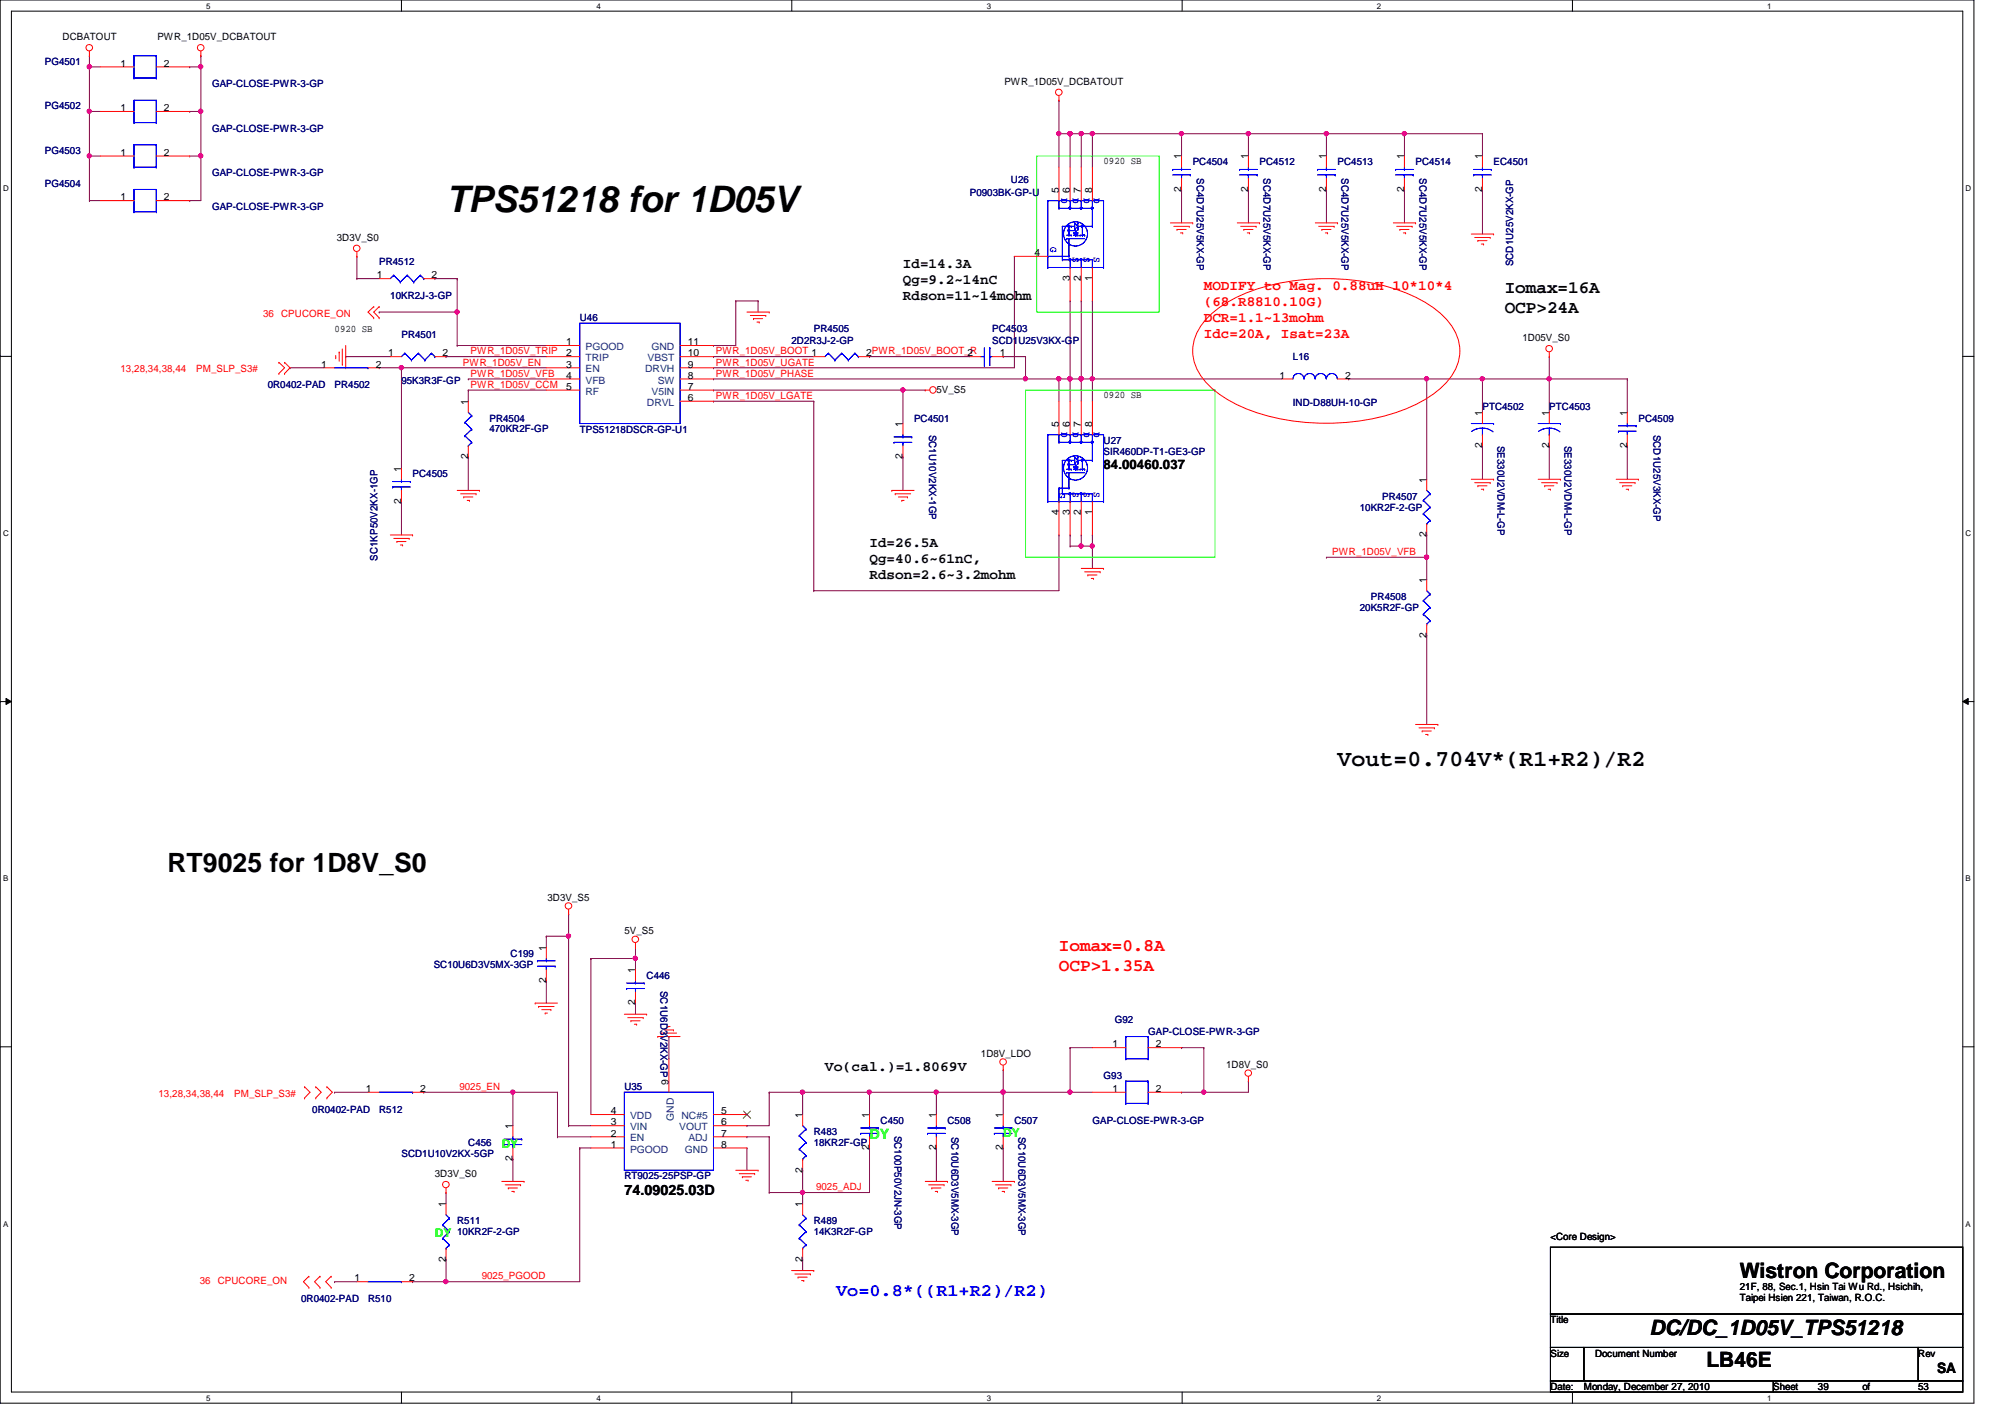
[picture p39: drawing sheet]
<svg xmlns="http://www.w3.org/2000/svg" width="297mm" height="210mm" viewBox="0 0 297 210" stroke-linecap="round" stroke-linejoin="round" font-family="sans-serif">
<defs><g id="words">
<text font-size="5.4" x="66.1" y="31.4">TPS51218 for 1D05V</text>
<text font-size="3.9" x="24.8" y="129.2">RT9025 for 1D8V_S0</text>
<text font-size="3.4" x="198.2" y="113.4">Vout=0.704V*(R1+R2)/R2</text>
<g font-size="3.1">
<text x="257.8" y="189.3">Wistron Corporation</text>
<text x="244.4" y="197.7">DC/DC_1D05V_TPS51218</text>
<text x="252.8" y="202.5">LB46E</text>
</g>
<g font-size="2.6">
<text x="222.9" y="43.4">Iomax=16A</text>
<text x="222.9" y="46.4">OCP&gt;24A</text>
</g>
<g font-size="2.6" fill="#f00">
<text x="156.9" y="140.8">Iomax=0.8A</text>
<text x="156.9" y="143.8">OCP&gt;1.35A</text>
</g>
<text font-size="2.6" fill="#00f" x="123.9" y="192">Vo=0.8*((R1+R2)/R2)</text>
<g font-size="2.1">
<text x="133.8" y="39.7">Id=14.3A</text>
<text x="133.8" y="42.1">Qg=9.2~14nC</text>
<text x="133.8" y="44.4">Rdson=11~14mohm</text>
<text x="128.8" y="81">Id=26.5A</text>
<text x="128.8" y="83.4">Qg=40.6~61nC,</text>
<text x="128.8" y="85.7">Rdson=2.6~3.2mohm</text>
<text x="122.2" y="158.6">Vo(cal.)=1.8069V</text>
<text x="92.5" y="177">74.09025.03D</text>
<text x="287" y="203.4">SA</text>
</g>
<g font-size="2.1" fill="#f00">
<text x="178.3" y="43">MODIFY to Mag. 0.88uH 10*10*4</text>
<text x="178.3" y="45.4">(68.R8810.10G)</text>
<text x="178.3" y="47.8">DCR=1.1~13mohm</text>
<text x="178.3" y="50.1">Idc=20A, Isat=23A</text>
</g>
<text font-size="2.1" fill="#0f0" x="128.8" y="168.7">DY</text>
<text font-size="1.9" x="163.5" y="69.5">84.00460.037</text>
<g font-size="1.8" fill="#0f0">
<text x="74.3" y="170.1">DY</text>
<text x="148.6" y="168.4">DY</text>
<text x="64.4" y="183.3">DY</text>
</g>
<g font-size="1.5">
<text x="9.3" y="6">DCBATOUT</text>
<text x="23.3" y="6">PWR_1D05V_DCBATOUT</text>
<text x="17.9" y="9.9">1</text>
<text x="24.3" y="9.9">2</text>
<text x="17.9" y="16.5">1</text>
<text x="24.3" y="16.5">2</text>
<text x="148.8" y="12.6">PWR_1D05V_DCBATOUT</text>
<text x="17.9" y="23.1">1</text>
<text x="24.3" y="23.1">2</text>
<text x="175" y="23.6" transform="rotate(-90 175 23.6)">1</text>
<text x="184.9" y="23.6" transform="rotate(-90 184.9 23.6)">1</text>
<text x="196.5" y="23.6" transform="rotate(-90 196.5 23.6)">1</text>
<text x="208" y="23.6" transform="rotate(-90 208 23.6)">1</text>
<text x="219.6" y="23.6" transform="rotate(-90 219.6 23.6)">1</text>
<text x="17.9" y="29.7">1</text>
<text x="24.3" y="29.7">2</text>
<text x="156.8" y="28.6" transform="rotate(-90 156.8 28.6)">5</text>
<text x="158.5" y="28.6" transform="rotate(-90 158.5 28.6)">6</text>
<text x="160.1" y="28.6" transform="rotate(-90 160.1 28.6)">7</text>
<text x="161.8" y="28.6" transform="rotate(-90 161.8 28.6)">8</text>
<text x="163.5" y="24.3">0920 SB</text>
<text x="175" y="28.4" transform="rotate(-90 175 28.4)">2</text>
<text x="184.9" y="28.4" transform="rotate(-90 184.9 28.4)">2</text>
<text x="196.5" y="28.4" transform="rotate(-90 196.5 28.4)">2</text>
<text x="208" y="28.4" transform="rotate(-90 208 28.4)">2</text>
<text x="219.6" y="28.4" transform="rotate(-90 219.6 28.4)">2</text>
<text x="49.9" y="35.7">3D3V_S0</text>
<text x="55.8" y="41.2">1</text>
<text x="63.9" y="41.2">2</text>
<text x="153.2" y="37.9">4</text>
<text x="158.5" y="41.6" transform="rotate(-90 158.5 41.6)">3</text>
<text x="160.1" y="41.6" transform="rotate(-90 160.1 41.6)">2</text>
<text x="161.8" y="41.6" transform="rotate(-90 161.8 41.6)">1</text>
<text x="49.6" y="49.1">0920 SB</text>
<text x="57.5" y="52.8">1</text>
<text x="65.6" y="52.8">2</text>
<text x="83.9" y="51.1">1</text>
<text x="83.9" y="52.8">2</text>
<text x="101.9" y="52.8">10</text>
<text x="101.9" y="51.1">11</text>
<text x="128.3" y="52.8">2PWR_1D05V_BOOT_R</text>
<text x="143.3" y="52.8">2</text>
<text x="148.1" y="52.8">1</text>
<text x="225.5" y="50.5">1D05V_S0</text>
<text x="47.6" y="54.4">1</text>
<text x="55.7" y="54.4">2</text>
<text x="69.3" y="59.9" transform="rotate(-90 69.3 59.9)">1</text>
<text x="83.9" y="54.4">3</text>
<text x="83.9" y="56.1">4</text>
<text x="83.9" y="57.7">5</text>
<text x="101.9" y="59.4">6</text>
<text x="101.9" y="57.7">7</text>
<text x="101.9" y="56.1">8</text>
<text x="101.9" y="54.4">9</text>
<text x="138.7" y="58.2">5V_S5</text>
<text x="163.5" y="59">0920 SB</text>
<text x="189.6" y="56.1">1</text>
<text x="199.3" y="56.1">2</text>
<text x="133.7" y="63.2" transform="rotate(-90 133.7 63.2)">1</text>
<text x="156.8" y="63.2" transform="rotate(-90 156.8 63.2)">5</text>
<text x="158.5" y="63.2" transform="rotate(-90 158.5 63.2)">6</text>
<text x="160.1" y="63.2" transform="rotate(-90 160.1 63.2)">7</text>
<text x="161.8" y="63.2" transform="rotate(-90 161.8 63.2)">8</text>
<text x="219.6" y="61.6" transform="rotate(-90 219.6 61.6)">1</text>
<text x="229.5" y="61.6" transform="rotate(-90 229.5 61.6)">1</text>
<text x="241" y="61.6" transform="rotate(-90 241 61.6)">1</text>
<text x="59.4" y="69.8" transform="rotate(-90 59.4 69.8)">1</text>
<text x="69.3" y="68" transform="rotate(-90 69.3 68)">2</text>
<text x="133.7" y="68" transform="rotate(-90 133.7 68)">2</text>
<text x="211.3" y="71.5" transform="rotate(-90 211.3 71.5)">1</text>
<text x="219.6" y="66.4" transform="rotate(-90 219.6 66.4)">2</text>
<text x="229.5" y="66.4" transform="rotate(-90 229.5 66.4)">2</text>
<text x="241" y="66.4" transform="rotate(-90 241 66.4)">2</text>
<text x="59.4" y="74.6" transform="rotate(-90 59.4 74.6)">2</text>
<text x="156.8" y="76.3" transform="rotate(-90 156.8 76.3)">4</text>
<text x="158.5" y="76.3" transform="rotate(-90 158.5 76.3)">3</text>
<text x="160.1" y="76.3" transform="rotate(-90 160.1 76.3)">2</text>
<text x="161.8" y="76.3" transform="rotate(-90 161.8 76.3)">1</text>
<text x="211.3" y="79.6" transform="rotate(-90 211.3 79.6)">2</text>
<text x="211.3" y="86.4" transform="rotate(-90 211.3 86.4)">1</text>
<text x="211.3" y="94.4" transform="rotate(-90 211.3 94.4)">2</text>
<text x="81.1" y="133.4">3D3V_S5</text>
<text x="80.9" y="140.8" transform="rotate(-90 80.9 140.8)">1</text>
<text x="92.5" y="138.4">5V_S5</text>
<text x="80.9" y="145.6" transform="rotate(-90 80.9 145.6)">2</text>
<text x="94.1" y="148.9" transform="rotate(-90 94.1 148.9)">2</text>
<text x="94.1" y="144.1" transform="rotate(-90 94.1 144.1)">1</text>
<text x="164.8" y="155.2">1</text>
<text x="171.2" y="155.2">2</text>
<text x="54.2" y="161.8">1</text>
<text x="62.3" y="161.8">2</text>
<text x="99.1" y="160.7" transform="rotate(-90 99.1 160.7)">9</text>
<text x="145.3" y="156.5">1D8V_LDO</text>
<text x="164.8" y="161.8">1</text>
<text x="171.2" y="161.8">2</text>
<text x="181.6" y="158.2">1D8V_S0</text>
<text x="75.9" y="167.3" transform="rotate(-90 75.9 167.3)">1</text>
<text x="90.5" y="166.7">3</text>
<text x="90.5" y="165.1">4</text>
<text x="106.8" y="165.1">5</text>
<text x="106.8" y="166.7">6</text>
<text x="118.9" y="165.6" transform="rotate(-90 118.9 165.6)">1</text>
<text x="128.8" y="165.6" transform="rotate(-90 128.8 165.6)">1</text>
<text x="138.7" y="165.6" transform="rotate(-90 138.7 165.6)">1</text>
<text x="148.6" y="165.6" transform="rotate(-90 148.6 165.6)">1</text>
<text x="75.9" y="172" transform="rotate(-90 75.9 172)">2</text>
<text x="90.5" y="170">1</text>
<text x="90.5" y="168.4">2</text>
<text x="106.8" y="168.4">7</text>
<text x="106.8" y="170">8</text>
<text x="118.9" y="173.7" transform="rotate(-90 118.9 173.7)">2</text>
<text x="128.8" y="170.4" transform="rotate(-90 128.8 170.4)">2</text>
<text x="138.7" y="170.4" transform="rotate(-90 138.7 170.4)">2</text>
<text x="148.6" y="170.4" transform="rotate(-90 148.6 170.4)">2</text>
<text x="64.4" y="174.4">3D3V_S0</text>
<text x="66" y="178.8" transform="rotate(-90 66 178.8)">1</text>
<text x="118.9" y="178.8" transform="rotate(-90 118.9 178.8)">1</text>
<text x="229.7" y="183.6">&lt;Core Design&gt;</text>
<text x="52.5" y="189.8">1</text>
<text x="60.6" y="189.8">2</text>
<text x="66" y="186.9" transform="rotate(-90 66 186.9)">2</text>
<text x="118.9" y="186.9" transform="rotate(-90 118.9 186.9)">2</text>
<text x="257.8" y="191.1">21F, 88, Sec.1, Hsin Tai Wu Rd., Hsichih,</text>
<text x="229.7" y="196">Title</text>
<text x="257.8" y="192.8">Taipei Hsien 221, Taiwan, R.O.C.</text>
<text x="229.7" y="201">Size</text>
<text x="236.3" y="201">Document Number</text>
<text x="284.2" y="201">Rev</text>
<text x="229.7" y="205.9">Date:</text>
<text x="234.7" y="205.9">Monday, December 27, 2010</text>
<text x="262.7" y="205.9">Sheet</text>
<text x="269.3" y="205.9">39</text>
<text x="275.9" y="205.9">of</text>
<text x="284.2" y="205.9">53</text>
</g>
<g font-size="1.5" fill="#000080">
<text x="6.6" y="9.6">PG4501</text>
<text x="6.6" y="16.2">PG4502</text>
<text x="31.4" y="12.9">GAP-CLOSE-PWR-3-GP</text>
<text x="6.6" y="22.8">PG4503</text>
<text x="31.4" y="19.5">GAP-CLOSE-PWR-3-GP</text>
<text x="6.6" y="27.8">PG4504</text>
<text x="31.4" y="26.1">GAP-CLOSE-PWR-3-GP</text>
<text x="143.7" y="29.1">P0903BK-GP-U</text>
<text x="149.8" y="27.1">U26</text>
<text x="176.7" y="24.5">PC4504</text>
<text x="177.3" y="26.4" transform="rotate(90 177.3 26.4)">SC4D7U25V5KX-GP</text>
<text x="186.6" y="24.5">PC4512</text>
<text x="187.2" y="26.4" transform="rotate(90 187.2 26.4)">SC4D7U25V5KX-GP</text>
<text x="198.2" y="24.5">PC4513</text>
<text x="198.8" y="26.4" transform="rotate(90 198.8 26.4)">SC4D7U25V5KX-GP</text>
<text x="209.7" y="24.5">PC4514</text>
<text x="210.3" y="26.4" transform="rotate(90 210.3 26.4)">SC4D7U25V5KX-GP</text>
<text x="221.3" y="24.5">EC4501</text>
<text x="31.4" y="31.1">GAP-CLOSE-PWR-3-GP</text>
<text x="56.2" y="39.3">PR4512</text>
<text x="224.2" y="39.5" transform="rotate(-90 224.2 39.5)">SCD1U25V2KX-GP</text>
<text x="57.8" y="44.3">10KR2J-3-GP</text>
<text x="85.9" y="47.6">U46</text>
<text x="59.5" y="50.1">PR4501</text>
<text x="117.3" y="50.9">2D2R3J-2-GP</text>
<text x="120.6" y="49.2">PR4505</text>
<text x="147" y="49.2">PC4503</text>
<text x="147" y="50.9">SCD1U25V3KX-GP</text>
<text x="191.6" y="53.4">L16</text>
<text x="39.7" y="57.5">0R0402-PAD</text>
<text x="49.6" y="57.5">PR4502</text>
<text x="59.5" y="56.8">95K3R3F-GP</text>
<text x="72.5" y="62.4">PR4504</text>
<text x="72.5" y="63.9">470KR2F-GP</text>
<text x="85.9" y="64.1">TPS51218DSCR-GP-U1</text>
<text x="135.4" y="62.4">PC4501</text>
<text x="137.7" y="64.4" transform="rotate(90 137.7 64.4)">SC1U10V2KX-1GP</text>
<text x="163.5" y="65.7">U27</text>
<text x="191.6" y="60.1">IND-D88UH-10-GP</text>
<text x="219.6" y="60.8">PTC4502</text>
<text x="229.5" y="60.8">PTC4503</text>
<text x="242.7" y="62.4">PC4509</text>
<text x="245" y="64.4" transform="rotate(90 245 64.4)">SCD1U25V3KX-GP</text>
<text x="61.1" y="70.7">PC4505</text>
<text x="163.5" y="67.4">SIR460DP-T1-GE3-GP</text>
<text x="221.9" y="66" transform="rotate(90 221.9 66)">SE330U2VDM-L-GP</text>
<text x="231.8" y="66" transform="rotate(90 231.8 66)">SE330U2VDM-L-GP</text>
<text x="201.5" y="75.6">10KR2F-2-GP</text>
<text x="204.8" y="74">PR4507</text>
<text x="55.9" y="83.1" transform="rotate(-90 55.9 83.1)">SC1KP50V2KX-1GP</text>
<text x="203.1" y="88.9">PR4508</text>
<text x="201.5" y="90.5">20K5R2F-GP</text>
<text x="64.3" y="143.3">SC10U6D3V5MX-3GP</text>
<text x="75.6" y="141.7">C199</text>
<text x="95.8" y="145">C446</text>
<text x="97.9" y="146.8" transform="rotate(90 97.9 146.8)">SC1U6D3V2KX-GP</text>
<text x="165.1" y="151.6">G92</text>
<text x="170.1" y="153.2">GAP-CLOSE-PWR-3-GP</text>
<text x="92.5" y="161.5">U35</text>
<text x="163.5" y="159.9">G93</text>
<text x="46.3" y="164.8">0R0402-PAD</text>
<text x="56.2" y="164.8">R512</text>
<text x="130.5" y="166.5">C450</text>
<text x="140.4" y="166.5">C508</text>
<text x="150.3" y="166.5">C507</text>
<text x="161.8" y="166.5">GAP-CLOSE-PWR-3-GP</text>
<text x="59.5" y="171.4">SCD1U10V2KX-5GP</text>
<text x="69.4" y="169.8">C456</text>
<text x="120.6" y="168.1">R483</text>
<text x="120.6" y="169.8">18KR2F-GP</text>
<text x="132.5" y="168.2" transform="rotate(90 132.5 168.2)">SC100P50V2JN-3GP</text>
<text x="141" y="168.4" transform="rotate(90 141 168.4)">SC10U6D3V5MX-3GP</text>
<text x="150.9" y="168.4" transform="rotate(90 150.9 168.4)">SC10U6D3V5MX-3GP</text>
<text x="92.5" y="174.7">RT9025-25PSP-GP</text>
<text x="67.7" y="181.3">R511</text>
<text x="67.7" y="183">10KR2F-2-GP</text>
<text x="120.6" y="181.3">R489</text>
<text x="120.6" y="183">14K3R2F-GP</text>
<text x="44.6" y="192.9">0R0402-PAD</text>
<text x="54.5" y="192.9">R510</text>
</g>
<g font-size="1.5" fill="#00f">
<text x="157.3" y="29.4" transform="rotate(90 157.3 29.4)">D</text>
<text x="158.9" y="29.4" transform="rotate(90 158.9 29.4)">D</text>
<text x="160.6" y="29.4" transform="rotate(90 160.6 29.4)">D</text>
<text x="162" y="29.4" transform="rotate(90 162 29.4)">D</text>
<text x="155.6" y="36.7" transform="rotate(90 155.6 36.7)">G</text>
<text x="158.9" y="38.1" transform="rotate(90 158.9 38.1)">S</text>
<text x="160.6" y="38.1" transform="rotate(90 160.6 38.1)">S</text>
<text x="162" y="38.1" transform="rotate(90 162 38.1)">S</text>
<text x="157.3" y="64.1" transform="rotate(90 157.3 64.1)">D</text>
<text x="158.9" y="64.1" transform="rotate(90 158.9 64.1)">D</text>
<text x="160.6" y="64.1" transform="rotate(90 160.6 64.1)">D</text>
<text x="162" y="64.1" transform="rotate(90 162 64.1)">D</text>
<text x="156.9" y="73" transform="rotate(90 156.9 73)">G</text>
<text x="158.9" y="72.8" transform="rotate(90 158.9 72.8)">S</text>
<text x="160.6" y="72.8" transform="rotate(90 160.6 72.8)">S</text>
<text x="162" y="72.8" transform="rotate(90 162 72.8)">S</text>
</g>
<g font-size="1.5" fill="#f00">
<text x="39" y="46.9">36</text>
<text x="41.7" y="46.9">CPUCORE_ON</text>
<text x="69.7" y="52.5">PWR_1D05V_TRIP</text>
<text x="106" y="52.5">PWR_1D05V_BOOT 1</text>
<text x="17.9" y="55">13,28,34,38,44</text>
<text x="29.1" y="55">PM_SLP_S3#</text>
<text x="68.6" y="54.1">PWR_1D05V_EN</text>
<text x="69.7" y="57.4">PWR_1D05V_CCM</text>
<text x="69.7" y="55.8">PWR_1D05V_VFB</text>
<text x="106" y="59.1">PWR_1D05V_LGATE</text>
<text x="106" y="54.1">PWR_1D05V_UGATE</text>
<text x="106" y="55.8">PWR_1D05V_PHASE</text>
<text x="197.4" y="82.2">PWR_1D05V_VFB</text>
<text x="68.1" y="161.5">9025_EN</text>
<text x="23.5" y="162.5">13,28,34,38,44</text>
<text x="34.7" y="162.5">PM_SLP_S3#</text>
<text x="120.9" y="176.3">9025_ADJ</text>
<text x="29.6" y="190.2">36</text>
<text x="32.3" y="190.2">CPUCORE_ON</text>
<text x="71.4" y="189.5">9025_PGOOD</text>
</g>
<g font-size="1.5" fill="#004080">
<text x="86.7" y="51.9">PGOOD</text>
<text x="86.7" y="53.5">TRIP</text>
<text x="95.9" y="53.5">VBST</text>
<text x="96.5" y="51.9">GND</text>
<text x="86.7" y="55.2">EN</text>
<text x="86.7" y="56.8">VFB</text>
<text x="86.7" y="58.5">RF</text>
<text x="95.6" y="55.2">DRVH</text>
<text x="96.5" y="58.5">V5IN</text>
<text x="97.4" y="56.8">SW</text>
<text x="95.8" y="60.1">DRVL</text>
<text x="93.3" y="167.4">VIN</text>
<text x="93.3" y="165.8">VDD</text>
<text x="99.8" y="166" transform="rotate(-90 99.8 166)">GND</text>
<text x="100.6" y="167.4">VOUT</text>
<text x="101" y="165.8">NC#5</text>
<text x="93.3" y="170.7">PGOOD</text>
<text x="93.3" y="169.1">EN</text>
<text x="101.5" y="170.7">GND</text>
<text x="102" y="169.1">ADJ</text>
</g>
<g font-size="1.2">
<text x="30.6" y="1.3">5</text>
<text x="88.3" y="1.3">4</text>
<text x="146.2" y="1.3">3</text>
<text x="204" y="1.3">2</text>
<text x="261.8" y="1.3">1</text>
<text x=".5" y="28.3">D</text>
<text x="291.2" y="28.3">D</text>
<text x=".5" y="79.4">C</text>
<text x="291.2" y="79.4">C</text>
<text x=".5" y="130.6">B</text>
<text x="291.2" y="130.6">B</text>
<text x=".5" y="181.7">A</text>
<text x="291.2" y="181.7">A</text>
<text x="30.6" y="207.5">5</text>
<text x="88.3" y="207.5">4</text>
<text x="146.2" y="207.5">3</text>
<text x="204" y="207.5">2</text>
<text x="261.8" y="207.5">1</text>
</g>
</g></defs>
<path d="M0 0h292.4v207.9h-292.4zM1.7 1.7h289.1v204.5h-289.1z" fill="none" stroke="#000" stroke-width=".15"/>
<g fill="#fff">
<path d="M30.6 .2h.6v1.3h-.6z"/>
<path d="M30.6 206.4h.6v1.3h-.6z"/>
</g>
<path d="M59.5 0v1.7M59.5 206.2v1.7" fill="none" stroke="#000" stroke-width=".15"/>
<g fill="#fff">
<path d="M88.3 .2h.6v1.3h-.6z"/>
<path d="M88.3 206.4h.6v1.3h-.6z"/>
</g>
<path d="M117.3 0v1.7M117.3 206.2v1.7" fill="none" stroke="#000" stroke-width=".15"/>
<g fill="#fff">
<path d="M146.2 .2h.6v1.3h-.6z"/>
<path d="M146.2 206.4h.6v1.3h-.6z"/>
</g>
<path d="M175.1 0v1.7M175.1 206.2v1.7" fill="none" stroke="#000" stroke-width=".15"/>
<g fill="#fff">
<path d="M204 .2h.6v1.3h-.6z"/>
<path d="M204 206.4h.6v1.3h-.6z"/>
</g>
<path d="M233 0v1.7M233 206.2v1.7" fill="none" stroke="#000" stroke-width=".15"/>
<g fill="#fff">
<path d="M261.8 .2h.6v1.3h-.6z"/>
<path d="M261.8 206.4h.6v1.3h-.6z"/>
<path d="M.5 27.2h.8v1.3h-.8z"/>
<path d="M291.2 27.2h.8v1.3h-.8z"/>
<path d="M.5 78.4h.8v1.3h-.8z"/>
<path d="M291.2 78.4h.8v1.3h-.8z"/>
</g>
<path d="M0 52.8h1.7M290.8 52.8h1.6" fill="none" stroke="#000" stroke-width=".15"/>
<g fill="#fff">
<path d="M.5 129.5h.7v1.3h-.7z"/>
<path d="M291.2 129.5h.7v1.3h-.7z"/>
</g>
<path d="M0 103.9h1.7M.9 103.5l.8 .4-.8 .5zM290.8 103.9l.8-.4v.9zM290.8 103.9h1.6" fill="none" stroke="#000" stroke-width=".15"/>
<path d="M.9 103.5l.8 .4-.8 .5zM290.8 103.9l.8-.4v.9z" fill="#000"/>
<g fill="#fff">
<path d="M.5 180.6h.7v1.3h-.7z"/>
<path d="M291.2 180.6h.7v1.3h-.7z"/>
</g>
<path d="M0 155.1h1.7M290.8 155.1h1.6" fill="none" stroke="#000" stroke-width=".15"/>
<g fill="none" stroke="#800040" stroke-width=".15">
<path d="M52.9 41.3h.1M52.9 41.3h3.3M64.4 41.3h.1M64.4 41.3h3.3M67.7 41.3h.1M67.7 41.3v4.9M229.5 56.1h.1M229.5 56.1v5M241.1 56.1h.1M241.1 56.1v5M229.5 66h.1M229.5 66v5"/>
<path d="M241.1 66h.1M241.1 66v5"/>
</g>
<circle cx="229.5" cy="56.1" r=".32" fill="#f0f"/>
<circle cx="229.5" cy="56.1" r=".32" fill="none" stroke="#f0f" stroke-width=".15"/>
<path d="M211.4 56.1h.1M211.4 56.1h8.2M219.6 56.1h.1M219.6 56.1v5M219.6 66h.1M219.6 66v5" fill="none" stroke="#800040" stroke-width=".15"/>
<circle cx="211.3" cy="56.1" r=".32" fill="#f0f"/>
<circle cx="211.3" cy="56.1" r=".32" fill="none" stroke="#f0f" stroke-width=".15"/>
<path d="M219.6 56.1h.1M219.6 56.1h9.9" fill="none" stroke="#800040" stroke-width=".15"/>
<circle cx="219.6" cy="56.1" r=".32" fill="#f0f"/>
<circle cx="219.6" cy="56.1" r=".32" fill="none" stroke="#f0f" stroke-width=".15"/>
<path d="M208.1 19.8h.1M208.1 19.8h11.5M219.6 19.8h.1M219.6 19.8v3.3M150.3 38h.1M150.3 38v16.5M219.6 28.1h.1M219.6 28.1v6.6M161.8 56.1h.1M161.8 56.1h28.1M229.5 56.1h.1M229.5 56.1h11.6" fill="none" stroke="#800040" stroke-width=".15"/>
<circle cx="208" cy="19.8" r=".32" fill="#f0f"/>
<circle cx="208" cy="19.8" r=".32" fill="none" stroke="#f0f" stroke-width=".15"/>
<path d="M67.7 51.2h.1M67.7 51.2h13.2M160.2 56.1h.1M160.2 56.1h1.6" fill="none" stroke="#800040" stroke-width=".15"/>
<circle cx="161.8" cy="56.1" r=".32" fill="#f0f"/>
<circle cx="161.8" cy="56.1" r=".32" fill="none" stroke="#f0f" stroke-width=".15"/>
<circle cx="160.2" cy="56.1" r=".32" fill="#f0f"/>
<circle cx="160.2" cy="56.1" r=".32" fill="none" stroke="#f0f" stroke-width=".15"/>
<path d="M158.5 19.8h.1M158.5 19.8v5M161.8 19.8h.1M161.8 19.8v5M160.2 80.9h.1M160.2 80.9h1.6" fill="none" stroke="#800040" stroke-width=".15"/>
<circle cx="158.5" cy="19.8" r=".32" fill="#f0f"/>
<circle cx="158.5" cy="19.8" r=".32" fill="none" stroke="#f0f" stroke-width=".15"/>
<path d="M156.9 19.8h.1M156.9 19.8h1.6" fill="none" stroke="#800040" stroke-width=".15"/>
<circle cx="158.5" cy="19.8" r=".32" fill="#f0f"/>
<circle cx="158.5" cy="19.8" r=".32" fill="none" stroke="#f0f" stroke-width=".15"/>
<circle cx="156.9" cy="19.8" r=".32" fill="#f0f"/>
<circle cx="156.9" cy="19.8" r=".32" fill="none" stroke="#f0f" stroke-width=".15"/>
<path d="M156.9 19.8h.1M156.9 19.8v5M161.8 19.8h.1M161.8 19.8h13.2" fill="none" stroke="#800040" stroke-width=".15"/>
<circle cx="161.8" cy="19.8" r=".32" fill="#f0f"/>
<circle cx="161.8" cy="19.8" r=".32" fill="none" stroke="#f0f" stroke-width=".15"/>
<g fill="none" stroke="#800040" stroke-width=".15">
<path d="M160.2 19.8h.1M160.2 19.8v5M175 19.8h.1M175 19.8v3.3M175 28.1h.1M175 28.1v4.9M43 54.5h.1M43 54.5h4.9M56.2 54.5h.1M56.2 54.5h3.3M109 44.6h.1M109 44.6v6.6"/>
<path d="M109 44.6h3.3M112.3 44.6h.1M112.3 44.6v1.6M133.8 57.8h.1M133.8 57.8h3.3M133.8 57.8v4.9M151.9 52.8h.1M151.9 52.8v3.3M158.5 56.1h.1M158.5 56.1v3.3M69.4 67.7h.1M69.4 67.7v4.9"/>
<path d="M161.8 79.2h.1M161.8 79.2v1.7M211.4 79.2h.1M211.4 79.2v6.7M196.5 82.5h.1M196.5 82.5h14.9M211.4 82.5h.1"/>
</g>
<circle cx="211.3" cy="82.5" r=".32" fill="#f0f"/>
<circle cx="211.3" cy="82.5" r=".32" fill="none" stroke="#f0f" stroke-width=".15"/>
<path d="M158.5 56.1h.1M160.2 44.6h.1M160.2 44.6v11.5h-1.7" fill="none" stroke="#800040" stroke-width=".15"/>
<circle cx="160.2" cy="56.1" r=".32" fill="#f0f"/>
<circle cx="160.2" cy="56.1" r=".32" fill="none" stroke="#f0f" stroke-width=".15"/>
<circle cx="158.5" cy="56.1" r=".32" fill="#f0f"/>
<circle cx="158.5" cy="56.1" r=".32" fill="none" stroke="#f0f" stroke-width=".15"/>
<g fill="none" stroke="#800040" stroke-width=".15">
<path d="M67.7 46.2h.1M67.7 46.2v5M69.4 57.8h.1M69.4 57.8v1.6M69.4 57.8h11.5M105.7 59.4h.1M105.7 57.8h.1M105.7 57.8h28.1M105.7 59.4h14.9M120.6 59.4h.1M120.6 59.4v28.1M128.8 52.8h.1"/>
<path d="M128.8 52.8h14.9M133.8 67.7h.1M133.8 67.7v4.9"/>
</g>
<circle cx="133.7" cy="57.8" r=".32" fill="#f0f"/>
<circle cx="133.7" cy="57.8" r=".32" fill="none" stroke="#f0f" stroke-width=".15"/>
<path d="M56.2 46.2h.1M56.2 46.2h11.5" fill="none" stroke="#800040" stroke-width=".15"/>
<circle cx="67.7" cy="46.2" r=".32" fill="#f0f"/>
<circle cx="67.7" cy="46.2" r=".32" fill="none" stroke="#f0f" stroke-width=".15"/>
<path d="M156.9 56.1h.1M156.9 56.1h1.6" fill="none" stroke="#800040" stroke-width=".15"/>
<circle cx="158.5" cy="56.1" r=".32" fill="#f0f"/>
<circle cx="158.5" cy="56.1" r=".32" fill="none" stroke="#f0f" stroke-width=".15"/>
<path d="M105.7 51.2h.1M105.7 54.5h.1M105.7 52.8h.1M105.7 56.1h.1M105.7 51.2h3.3M105.7 54.5h44.6M105.7 52.8h14.9M105.7 56.1h46.2M158.5 44.6h.1M158.5 44.6v11.5" fill="none" stroke="#800040" stroke-width=".15"/>
<circle cx="151.9" cy="56.1" r=".32" fill="#f0f"/>
<circle cx="151.9" cy="56.1" r=".32" fill="none" stroke="#f0f" stroke-width=".15"/>
<path d="M59.5 54.5h.1M59.5 54.5h21.4M69.4 56.1h.1M69.4 56.1h11.5M161.8 44.6h.1M161.8 44.6v11.5" fill="none" stroke="#800040" stroke-width=".15"/>
<circle cx="59.5" cy="54.5" r=".32" fill="#f0f"/>
<circle cx="59.5" cy="54.5" r=".32" fill="none" stroke="#f0f" stroke-width=".15"/>
<g fill="none" stroke="#800040" stroke-width=".15">
<path d="M51.2 52.8h.1M51.2 52.8h6.6M66.1 52.8h.1M66.1 52.8h14.8M148.6 52.8h.1M148.6 52.8h3.3M160.2 56.1h.1M160.2 56.1v3.3M59.5 74.3h.1M59.5 74.3v4.9M156.9 79.2h.1M156.9 79.2v8.3"/>
<path d="M158.5 79.2h.1M158.5 79.2v1.7M160.2 79.2h.1M160.2 79.2v1.7"/>
</g>
<circle cx="160.2" cy="80.9" r=".32" fill="#f0f"/>
<circle cx="160.2" cy="80.9" r=".32" fill="none" stroke="#f0f" stroke-width=".15"/>
<path d="M161.8 80.9h.1M161.8 80.9v3.3" fill="none" stroke="#800040" stroke-width=".15"/>
<circle cx="161.8" cy="80.9" r=".32" fill="#f0f"/>
<circle cx="161.8" cy="80.9" r=".32" fill="none" stroke="#f0f" stroke-width=".15"/>
<path d="M156.9 56.1h.1M156.9 56.1v3.3M161.8 56.1h.1M161.8 56.1v3.3" fill="none" stroke="#800040" stroke-width=".15"/>
<circle cx="156.9" cy="56.1" r=".32" fill="#f0f"/>
<circle cx="156.9" cy="56.1" r=".32" fill="none" stroke="#f0f" stroke-width=".15"/>
<path d="M160.2 19.8h.1M160.2 19.8h1.6M151.9 56.1h.1M151.9 56.1h5M158.5 80.9h.1M158.5 80.9h1.7" fill="none" stroke="#800040" stroke-width=".15"/>
<circle cx="160.2" cy="19.8" r=".32" fill="#f0f"/>
<circle cx="160.2" cy="19.8" r=".32" fill="none" stroke="#f0f" stroke-width=".15"/>
<path d="M156.9 14.9h.1M156.9 14.9v4.9M158.5 19.8h.1M158.5 19.8h1.7M229.5 52.8h.1M229.5 52.8v3.3M120.6 87.5h.1M120.6 87.5h36.3" fill="none" stroke="#800040" stroke-width=".15"/>
<circle cx="158.5" cy="19.8" r=".32" fill="#f0f"/>
<circle cx="158.5" cy="19.8" r=".32" fill="none" stroke="#f0f" stroke-width=".15"/>
<path d="M175 19.8h.1M175 19.8h10M185 19.8h.1M185 19.8v3.3M52.9 38h.1M52.9 38v3.3M185 28.1h.1M185 28.1v4.9M199.8 56.1h.1M199.8 56.1h11.6M211.4 56.1h.1M211.4 56.1v14.9" fill="none" stroke="#800040" stroke-width=".15"/>
<circle cx="175" cy="19.8" r=".32" fill="#f0f"/>
<circle cx="175" cy="19.8" r=".32" fill="none" stroke="#f0f" stroke-width=".15"/>
<path d="M185 19.8h.1M185 19.8h11.5M196.5 19.8h.1M196.5 19.8v3.3M196.5 28.1h.1M196.5 28.1v4.9" fill="none" stroke="#800040" stroke-width=".15"/>
<circle cx="184.9" cy="19.8" r=".32" fill="#f0f"/>
<circle cx="184.9" cy="19.8" r=".32" fill="none" stroke="#f0f" stroke-width=".15"/>
<path d="M196.5 19.8h.1M196.5 19.8h11.6M208.1 19.8h.1M208.1 19.8v3.3M208.1 28.1h.1M208.1 28.1v4.9" fill="none" stroke="#800040" stroke-width=".15"/>
<circle cx="196.5" cy="19.8" r=".32" fill="#f0f"/>
<circle cx="196.5" cy="19.8" r=".32" fill="none" stroke="#f0f" stroke-width=".15"/>
<path d="M13.2 16.5h.1M13.2 16.5v6.6" fill="none" stroke="#800040" stroke-width=".15"/>
<circle cx="13.2" cy="16.5" r=".32" fill="#f0f"/>
<circle cx="13.2" cy="16.5" r=".32" fill="none" stroke="#f0f" stroke-width=".15"/>
<path d="M28.1 16.5h.1M28.1 16.5h1.7M13.2 23.1h.1M13.2 23.1v6.6" fill="none" stroke="#800040" stroke-width=".15"/>
<circle cx="13.2" cy="23.1" r=".32" fill="#f0f"/>
<circle cx="13.2" cy="23.1" r=".32" fill="none" stroke="#f0f" stroke-width=".15"/>
<path d="M13.2 9.9h.1M13.2 9.9v6.6" fill="none" stroke="#800040" stroke-width=".15"/>
<circle cx="13.2" cy="9.9" r=".32" fill="#f0f"/>
<circle cx="13.2" cy="9.9" r=".32" fill="none" stroke="#f0f" stroke-width=".15"/>
<path d="M13.2 9.9h.1M13.2 9.9h1.7M29.8 9.9h.1M29.8 9.9v6.6" fill="none" stroke="#800040" stroke-width=".15"/>
<circle cx="29.7" cy="9.9" r=".32" fill="#f0f"/>
<circle cx="29.7" cy="9.9" r=".32" fill="none" stroke="#f0f" stroke-width=".15"/>
<path d="M29.8 23.1h.1M29.8 23.1v6.6" fill="none" stroke="#800040" stroke-width=".15"/>
<circle cx="29.7" cy="23.1" r=".32" fill="#f0f"/>
<circle cx="29.7" cy="23.1" r=".32" fill="none" stroke="#f0f" stroke-width=".15"/>
<path d="M13.2 16.5h.1M13.2 16.5h1.7M29.8 16.5h.1M29.8 16.5v6.6M13.2 29.7h.1M13.2 23.1h.1M13.2 29.7h1.7M13.2 23.1h1.7" fill="none" stroke="#800040" stroke-width=".15"/>
<circle cx="29.7" cy="16.5" r=".32" fill="#f0f"/>
<circle cx="29.7" cy="16.5" r=".32" fill="none" stroke="#f0f" stroke-width=".15"/>
<g fill="none" stroke="#800040" stroke-width=".15">
<path d="M13.2 8.3h.1M13.2 8.3v1.6M28.1 9.9h.1M29.8 8.3h.1M29.8 8.3v1.6h-1.7M28.1 29.7h.1M28.1 23.1h.1M28.1 29.7h1.7M28.1 23.1h1.7M59.5 54.5h.1M59.5 54.5v14.8M211.4 94.1h.1"/>
<path d="M211.4 94.1v13.2M84.2 135.4h.1M84.2 135.4v3.3M80.9 145.3h.1M80.9 145.3v3.3M94.1 140.3h.1M94.1 140.3v1.7M82.6 161.8h.1M82.6 168.4h.1M82.6 161.8v6.6M82.6 168.4h4.9M84.2 166.8h.1"/>
<path d="M84.2 166.8h3.3M110.7 170.1h.1M110.7 170.1v3.3M118.9 176.7h.1M118.9 176.7v1.6M128.8 161.8h.1M128.8 161.8h9.9M66.1 186.6h.1M66.1 186.6v3.3"/>
</g>
<circle cx="128.8" cy="161.8" r=".32" fill="#f0f"/>
<circle cx="128.8" cy="161.8" r=".32" fill="none" stroke="#f0f" stroke-width=".15"/>
<path d="M80.9 138.7h.1M80.9 138.7v1.6M94.1 142h.1M94.1 142v1.6M148.6 158.5h.1M148.6 158.5v3.3M138.7 170.1h.1M138.7 170.1v4.9M61.1 189.9h.1M61.1 189.9h5" fill="none" stroke="#800040" stroke-width=".15"/>
<circle cx="148.6" cy="161.8" r=".32" fill="#f0f"/>
<circle cx="148.6" cy="161.8" r=".32" fill="none" stroke="#f0f" stroke-width=".15"/>
<path d="M118.9 176.7h.1M118.9 176.7h9.9" fill="none" stroke="#800040" stroke-width=".15"/>
<circle cx="118.9" cy="176.6" r=".32" fill="#f0f"/>
<circle cx="118.9" cy="176.6" r=".32" fill="none" stroke="#f0f" stroke-width=".15"/>
<path d="M94.1 148.6h.1M94.1 148.6v1.6M158.5 155.2h.1M158.5 155.2h3.3M178.3 155.2h.1M178.3 155.2v6.6M178.3 161.8h.1M178.3 161.8h6.7" fill="none" stroke="#800040" stroke-width=".15"/>
<circle cx="178.3" cy="161.8" r=".32" fill="#f0f"/>
<circle cx="178.3" cy="161.8" r=".32" fill="none" stroke="#f0f" stroke-width=".15"/>
<g fill="none" stroke="#800040" stroke-width=".15">
<path d="M84.2 138.7h.1M84.2 138.7v28.1M87.5 142h.1M87.5 142v23.1M99.1 153.5h.1M99.1 153.5v3.3M175 155.2h.1M175 155.2h3.3M85.9 170.1h.1M85.9 170.1h1.6M85.9 170.1v19.8M110.7 166.8h.1"/>
<path d="M114 161.8h.1M114 161.8h4.9M114 161.8v5h-3.3M185 160.1h.1M185 160.1v1.7"/>
</g>
<circle cx="84.2" cy="138.7" r=".32" fill="#f0f"/>
<circle cx="84.2" cy="138.7" r=".32" fill="none" stroke="#f0f" stroke-width=".15"/>
<path d="M87.5 142h.1M87.5 142h6.6" fill="none" stroke="#800040" stroke-width=".15"/>
<circle cx="94.1" cy="142" r=".32" fill="#f0f"/>
<circle cx="94.1" cy="142" r=".32" fill="none" stroke="#f0f" stroke-width=".15"/>
<path d="M49.6 161.8h.1M49.6 161.8h4.9M114 168.4h.1M114 168.4v8.3M118.9 161.8h.1M118.9 161.8h9.9M128.8 161.8h.1M128.8 170.1h.1M128.8 161.8v3.3M128.8 170.1v6.6M49.6 189.9h.1M49.6 189.9h3.3" fill="none" stroke="#800040" stroke-width=".15"/>
<circle cx="118.9" cy="161.8" r=".32" fill="#f0f"/>
<circle cx="118.9" cy="161.8" r=".32" fill="none" stroke="#f0f" stroke-width=".15"/>
<path d="M76 161.8h.1M76 161.8h6.6M110.7 168.4h.1M110.7 168.4h3.3M118.9 161.8h.1M118.9 161.8v3.3M138.7 161.8h.1M138.7 161.8v3.3M175 161.8h.1M175 161.8h3.3" fill="none" stroke="#800040" stroke-width=".15"/>
<circle cx="76" cy="161.8" r=".32" fill="#f0f"/>
<circle cx="76" cy="161.8" r=".32" fill="none" stroke="#f0f" stroke-width=".15"/>
<path d="M80.9 138.7h.1M80.9 138.7h3.3M138.7 161.8h.1M138.7 161.8h9.9M148.6 161.8h.1M148.6 170.1h.1M148.6 161.8v3.3M148.6 170.1v4.9M118.9 186.6h.1M118.9 186.6v1.6" fill="none" stroke="#800040" stroke-width=".15"/>
<circle cx="138.7" cy="161.8" r=".32" fill="#f0f"/>
<circle cx="138.7" cy="161.8" r=".32" fill="none" stroke="#f0f" stroke-width=".15"/>
<path d="M158.5 155.2h.1M158.5 155.2v6.6M66.1 189.9h.1M66.1 189.9h19.8" fill="none" stroke="#800040" stroke-width=".15"/>
<circle cx="66.1" cy="189.8" r=".32" fill="#f0f"/>
<circle cx="66.1" cy="189.8" r=".32" fill="none" stroke="#f0f" stroke-width=".15"/>
<path d="M158.5 161.8h.1M158.5 161.8h3.3" fill="none" stroke="#800040" stroke-width=".15"/>
<circle cx="158.5" cy="161.8" r=".32" fill="#f0f"/>
<circle cx="158.5" cy="161.8" r=".32" fill="none" stroke="#f0f" stroke-width=".15"/>
<path d="M148.6 161.8h.1M148.6 161.8h9.9" fill="none" stroke="#800040" stroke-width=".15"/>
<circle cx="148.6" cy="161.8" r=".32" fill="#f0f"/>
<circle cx="148.6" cy="161.8" r=".32" fill="none" stroke="#f0f" stroke-width=".15"/>
<path d="M62.8 161.8h.1M62.8 161.8h13.2M66.1 176.7h.1M66.1 176.7v1.6M76 171.7h.1M76 161.8h.1M76 161.8v5M76 171.7v3.3M114 176.7h.1M118.9 173.4h.1M118.9 173.4v3.3h-4.9" fill="none" stroke="#800040" stroke-width=".15"/>
<g fill="none" stroke="#f00" stroke-width=".15">
<path d="M13.2 8.3h.1M13.2 7.6v.7M29.8 8.3h.1M29.8 7.6v.7M156.9 14.9h.1M156.9 14.2v.7M52.9 38h.1M52.9 37.3v.7M173.4 33h3.3M173.9 33.5h2.3M174.4 34h.1M174.4 34h1.3"/>
<path d="M174.9 34.5h.3M175.2 34.5h.1M176.2 33.5h.1M176.7 33h.1M183.3 33h3.3M183.8 33.5h2.3M184.3 34h.1M184.3 34h1.3M184.8 34.5h.3M185.1 34.5h.1M186.1 33.5h.1M186.6 33h.1"/>
<path d="M194.9 33h3.3M195.4 33.5h2.3M195.8 34h.1M195.8 34h1.4M196.3 34.5h.4M196.7 34.5h.1M197.7 33.5h.1M198.2 33h.1M206.4 33h3.3M206.9 33.5h2.3M207.4 34h.1M207.4 34h1.3"/>
<path d="M207.9 34.5h.3M208.2 34.5h.1M209.2 33.5h.1M209.7 33h.1M218 34.7h3.3M218.5 35.2h2.3M218.9 35.6h.1M218.9 35.6h1.4M219.5 36.2h.3M219.8 36.2h.1M220.8 35.2h.1M221.3 34.7h.1"/>
<path d="M41.3 55.3h.1M41.3 53.7h.1M41.3 53.7l.9 .8-.9 .8M42.2 53.7h.1M42.2 55.3h.1M42.2 53.7l.8 .8-.8 .8M49.7 53h.1M49.7 52.7v.3M50.2 52.2h.1M50.2 52.2v1.3M50.7 54h.1M50.7 51.7v2.3"/>
<path d="M51.2 54.5h.1M51.2 51.2v3.3M55.4 45.4h.1M55.4 47.1h.1M55.4 45.4l-.9 .8 .9 .9M56.2 45.4h.1M56.2 47.1h.1M56.2 45.4l-.8 .8 .8 .9M110.7 46.2h3.3M111.2 46.7h2.2M111.6 47.2h.1M111.6 47.2h1.4"/>
<path d="M112.1 47.7h.4M112.5 47.7h.1M113.4 46.7h.1M114 46.2h.1M137.1 57.8h.1M137.1 57.8h.6M179.1 46.9a21.6 21.6 0 0 1 11.5-5.1 33.7 33.7 0 0 1 18.5 1.9 13.4 13.4 0 0 1 6.3 5.1 6.5 6.5 0 0 1-1.5 8.3 21.7 21.7 0 0 1-11.6 5.1 33.4 33.4 0 0 1-18.4-2 13.4 13.4 0 0 1-6.3-5 6.5 6.5 0 0 1 1.5-8.3zM229.5 52.8h.1M229.5 52.2v.6M57.8 79.2h3.3M58.3 79.8h2.3M60.6 79.8h.1"/>
<path d="M61.1 79.2h.1M67.7 72.6h3.3M68.2 73.2h2.3M68.7 73.6h.1M68.7 73.6h1.4M69.2 74.1h.4M69.6 74.1h.1M70.5 73.2h.1M71 72.6h.1M132.1 72.6h.1M132.1 72.6h3.3M132.6 73.2h.1"/>
<path d="M132.6 73.2h2.3M133.1 73.6h1.3M133.6 74.1h.1M133.6 74.1h.3M134.4 73.6h.1M218 71h3.3M218.5 71.5h2.3M218.9 72h.1M218.9 72h1.4M219.5 72.5h.3M219.8 72.5h.1M220.8 71.5h.1"/>
<path d="M221.3 71h.1M227.9 71h3.3M228.4 71.5h2.3M228.9 72h.1M228.9 72h1.3M229.4 72.5h.3M229.7 72.5h.1M230.7 71.5h.1M231.2 71h.1M239.4 71h3.3M239.9 71.5h2.3M240.4 72h.1"/>
<path d="M240.4 72h1.4M240.9 72.5h.4M241.3 72.5h.1M242.2 71.5h.1M242.7 71h.1M58.8 80.2h.1M58.8 80.2h1.4M59.3 80.7h.3M59.6 80.7h.1M160.2 84.2h3.3M160.7 84.7h2.3M161.2 85.2h.1"/>
<path d="M161.2 85.2h1.3M161.7 85.7h.3M162 85.7h.1M163 84.7h.1M163.5 84.2h.1M209.7 107.3h3.3M210.2 107.8h2.3M210.7 108.3h.1M210.7 108.3h1.3M211.2 108.8h.3M211.5 108.8h.1M212.5 107.8h.1"/>
<path d="M213 107.3h.1M84.2 135.4h.1M84.2 134.7v.7M94.1 139.7v.6M79.3 148.6h.1M79.3 148.6h3.3M79.8 149.1h.1M79.8 149.1h2.3M80.3 149.6h1.3M80.8 150.1h.1M80.8 150.1h.3M81.6 149.6h.1"/>
<path d="M92.5 150.2h3.3M93 150.7h2.3M93.5 151.2h.1M93.5 151.2h1.3M94 151.7h.3M94.1 140.3h.1M94.3 151.7h.1M95.3 150.7h.1M95.8 150.2h.1M97.4 153.5h.1M97.4 153.5h3.3M98 153h.1"/>
<path d="M98 153h2.2M98.4 152.6h1.4M98.9 152.1h.1M98.9 152.1h.4M99.8 152.6h.1M148.6 158.5h.1M148.6 157.8v.7M185 159.5v.6M45.1 162.6h.1M45.1 161h.1M45.1 161l.8 .8-.8 .8M46.8 161h.1"/>
<path d="M46.8 162.6h.1M46.8 161l.8 .8-.8 .8M48.4 162.6h.1M48.4 161h.1M48.4 161l.8 .8-.8 .8M66.1 176.7h.1M66.1 176v.7M74.3 175h3.3M74.8 175.5h2.3M75.3 176h.1M75.3 176h1.4M75.8 176.5h.4"/>
<path d="M76.2 176.5h.1M77.1 175.5h.1M77.6 175h.1M109 173.4h3.3M109.5 173.9h2.3M110 174.3h.1M110 174.3h1.3M110.5 174.8h.3M110.8 174.8h.1M111.8 173.9h.1M112.3 173.4h.1M137.1 175h3.3"/>
<path d="M137.6 175.5h2.3M138 176h.1M138 176h1.4M138.6 176.5h.3M138.9 176.5h.1M139.9 175.5h.1M140.4 175h.1M147 175h3.3M147.5 175.5h2.3M148 176h.1M148 176h1.3M148.5 176.5h.3"/>
<path d="M148.8 176.5h.1M149.8 175.5h.1M150.3 175h.1M185 160.1h.1M45.8 190.7h.1M45.8 189.1h.1M45.8 189.1l-.8 .8 .8 .8M47.4 189.1h.1M47.4 190.7h.1M47.4 189.1l-.8 .8 .8 .8M49.1 190.7h.1M49.1 189.1h.1"/>
<path d="M49.1 189.1l-.8 .8 .8 .8M117.3 188.2h3.3M117.8 188.7h2.3M118.2 189.2h.1M118.2 189.2h1.4M118.7 189.7h.4M119.1 189.7h.1M120.1 188.7h.1M120.6 188.2h.1"/>
<circle cx="13.2" cy="7.1" r=".48"/>
<circle cx="29.7" cy="7.1" r=".48"/>
<circle cx="156.9" cy="13.7" r=".48"/>
<circle cx="52.9" cy="36.8" r=".48"/>
<circle cx="138.2" cy="57.8" r=".48"/>
<circle cx="229.5" cy="51.6" r=".48"/>
<circle cx="84.2" cy="134.2" r=".48"/>
<circle cx="94.1" cy="139.1" r=".48"/>
<circle cx="148.6" cy="157.3" r=".48"/>
<circle cx="184.9" cy="159" r=".48"/>
<circle cx="66.1" cy="175.5" r=".48"/>
</g>
<path d="M229.7 184.7h61.1v9.9h-61.1zM229.7 194.6h61.1v5h-61.1zM229.7 199.6h5v5h-5zM234.7 199.6h49.5v5h-49.5zM284.2 199.6h6.6v5h-6.6zM229.7 204.6h33v1.6h-33zM262.7 204.6h28.1v1.6h-28.1z" fill="none" stroke="#000" stroke-width=".15"/>
<path d="M153.6 23.1h18.1v23.1h-18.1zM151.9 57.8h28.1v24.7h-28.1z" fill="none" stroke="#0f0" stroke-width=".15"/>
<g fill="none" stroke="#00f" stroke-width=".15">
<path d="M155.2 38h.1M155.2 38h3.2M156.9 30.9h.1M156.9 29.7h.1M156.9 30.9h4.9M156.9 29.7v1.2M157.4 33.5h.1M157.4 38.5h.1M157.4 33.5h1.8M157.4 33.5v5M157.4 38.5h4.4M158 35.3h.1"/>
<path d="M158 34.8h.7M158 35.3h2.7M158.4 33.5h.1M158.4 34.5h.1M158.4 34.8h.1M158.4 34.2h.1M158.4 38h.1M158.4 33.5v1.3M158.4 35.3v2.7M158.4 34.2h1M158.5 39.6h.1M158.5 38.5v1.1"/>
<path d="M158.7 33.5h.1M158.7 34.8h.1M159 34.5h.1M159 34.8h.7M159 34.5h.7M159 34.5l.4 .3M159.2 34h.1M159.2 33h.1M159.2 34.5h.1M159.2 33v1M159.2 33l.5 .5M159.4 34.8h.1"/>
<path d="M159.4 34.3h.1M159.4 34.2h.1M159.4 34.2v.3M159.7 33h.1M159.7 34h.1M159.7 33.5h.1M159.7 34.8h.1M159.7 34.5h.1M159.7 33v1M159.7 33.5l-.5 .5M159.7 33.5h2.1M159.7 34.5l-.3 .3"/>
<path d="M160 34.8h.1M160 34.8h.7M160.2 38.5h.1M160.2 38.5v1.1M160.4 34.8h.1M160.4 33.5v1.3M160.7 34.8h.1M161.8 38.5h.1M161.8 39.6h.1M161.8 33.5h.1M161.8 29.7v3.8M161.8 38.5v1.1"/>
<circle cx="159.3" cy="34.6" r="1.79"/>
</g>
<path d="M160 38.3h.3v.3h-.3z" fill-rule="evenodd" fill="#00f"/>
<path d="M160 38.3h.3v.3h-.3z" fill="none" stroke="#00f" stroke-width=".15"/>
<path d="M158.4 38.3h.2v.3h-.2z" fill-rule="evenodd" fill="#00f"/>
<path d="M158.4 38.3h.2v.3h-.2z" fill="none" stroke="#00f" stroke-width=".15"/>
<path d="M158.4 30.7h.2v.2h-.2z" fill-rule="evenodd" fill="#00f"/>
<path d="M158.4 30.7h.2v.2h-.2z" fill="none" stroke="#00f" stroke-width=".15"/>
<path d="M160 30.7h.3v.2h-.3z" fill-rule="evenodd" fill="#00f"/>
<path d="M155.2 29.7h.1M155.2 39.6h.1M155.2 29.7h8.3M155.2 29.7v9.9M155.2 39.6h8.3M160 30.7h.3v.2h-.3zM160.2 29.7h.1M160.2 29.7v1.2M163.5 29.7h.1M163.5 39.6h.1M163.5 29.7v9.9" fill="none" stroke="#00f" stroke-width=".15"/>
<path d="M158.2 34h.2v.2h-.2z" fill-rule="evenodd" fill="#00f"/>
<path d="M158.2 34h.2v.2h-.2z" fill="none" stroke="#00f" stroke-width=".15"/>
<path d="M158.2 33.4h.2v.2h-.2z" fill-rule="evenodd" fill="#00f"/>
<path d="M158.2 33.4h.2v.2h-.2z" fill="none" stroke="#00f" stroke-width=".15"/>
<path d="M160.2 33.4h.2v.2h-.2z" fill-rule="evenodd" fill="#00f"/>
<path d="M160.2 33.4h.2v.2h-.2z" fill="none" stroke="#00f" stroke-width=".15"/>
<path d="M161.7 30.7h.2v.2h-.2z" fill-rule="evenodd" fill="#00f"/>
<g fill="none" stroke="#00f" stroke-width=".15">
<path d="M155.2 38h.1M155.2 38h3.2M156.9 30.9h.1M156.9 29.7h.1M156.9 30.9h4.9M156.9 29.7v1.2M157.4 33.5h.1M157.4 38.5h.1M157.4 33.5h1.8M157.4 33.5v5M157.4 38.5h4.4M158 35.3h.1"/>
<path d="M158 34.8h.7M158 35.3h2.7M158.4 33.5h.1M158.4 34.5h.1M158.4 34.8h.1M158.4 34.2h.1M158.4 38h.1M158.4 33.5v1.3M158.4 35.3v2.7M158.4 34.2h1M158.5 29.7h.1M158.5 39.6h.1"/>
<path d="M158.5 29.7v1.2M158.5 38.5v1.1M158.7 33.5h.1M158.7 34.8h.1M159 34.5h.1M159 34.8h.7M159 34.5h.7M159 34.5l.4 .3M159.2 34h.1M159.2 33h.1M159.2 34.5h.1M159.2 33v1"/>
<path d="M159.2 33l.5 .5M159.4 34.8h.1M159.4 34.3h.1M159.4 34.2h.1M159.4 34.2v.3M159.7 33h.1M159.7 34h.1M159.7 33.5h.1M159.7 34.8h.1M159.7 34.5h.1M159.7 33v1M159.7 33.5l-.5 .5"/>
<path d="M159.7 33.5h2.1M159.7 34.5l-.3 .3M160 34.8h.1M160 34.8h.7M160.2 38.5h.1M160.2 38.5v1.1M160.4 34.8h.1M160.4 33.5v1.3M160.7 34.8h.1M161.7 30.7h.2v.2h-.2zM161.8 38.5h.1M161.8 39.6h.1"/>
<path d="M161.8 33.5h.1M161.8 29.7v3.8M161.8 38.5v1.1"/>
<circle cx="159.3" cy="34.6" r="1.79"/>
</g>
<path d="M160 38.3h.3v.3h-.3z" fill-rule="evenodd" fill="#00f"/>
<path d="M160 38.3h.3v.3h-.3z" fill="none" stroke="#00f" stroke-width=".15"/>
<path d="M158.4 38.3h.2v.3h-.2z" fill-rule="evenodd" fill="#00f"/>
<path d="M158.4 38.3h.2v.3h-.2z" fill="none" stroke="#00f" stroke-width=".15"/>
<path d="M158.4 30.7h.2v.2h-.2z" fill-rule="evenodd" fill="#00f"/>
<path d="M158.4 30.7h.2v.2h-.2z" fill="none" stroke="#00f" stroke-width=".15"/>
<path d="M160 30.7h.3v.2h-.3z" fill-rule="evenodd" fill="#00f"/>
<path d="M155.2 29.7h.1M155.2 39.6h.1M155.2 29.7h8.3M155.2 29.7v9.9M155.2 39.6h8.3M160 30.7h.3v.2h-.3zM160.2 29.7h.1M160.2 29.7v1.2M163.5 29.7h.1M163.5 39.6h.1M163.5 29.7v9.9" fill="none" stroke="#00f" stroke-width=".15"/>
<path d="M158.2 34h.2v.2h-.2z" fill-rule="evenodd" fill="#00f"/>
<path d="M158.2 34h.2v.2h-.2z" fill="none" stroke="#00f" stroke-width=".15"/>
<path d="M158.2 33.4h.2v.2h-.2z" fill-rule="evenodd" fill="#00f"/>
<path d="M158.2 33.4h.2v.2h-.2z" fill="none" stroke="#00f" stroke-width=".15"/>
<path d="M160.2 33.4h.2v.2h-.2z" fill-rule="evenodd" fill="#00f"/>
<path d="M160.2 33.4h.2v.2h-.2z" fill="none" stroke="#00f" stroke-width=".15"/>
<path d="M161.7 30.7h.2v.2h-.2z" fill-rule="evenodd" fill="#00f"/>
<g fill="none" stroke="#00f" stroke-width=".15">
<path d="M19.9 8.3h.1M19.9 11.6h.1M19.9 8.3v3.3M19.9 8.3h3.3M19.9 11.6h3.3M23.2 8.3h.1M23.2 11.6h.1M23.2 8.3v3.3M158.5 29.7h.1M158.5 29.7v1.2M161.7 30.7h.2v.2h-.2zM173.7 25.1h.1"/>
<path d="M173.7 25.1h2.7M173.7 25.9h2.7M175 25.1h.1M175 25.9h.1M175 24.8v.3M175 25.9v.5M176.4 25.9h.1M183.6 25.1h.1M183.6 25.1h2.7M183.6 25.9h2.7M185 25.1h.1M185 25.9h.1"/>
<path d="M185 24.8v.3M185 25.9v.5M186.3 25.9h.1M195.2 25.1h.1M195.2 25.1h2.6M195.2 25.9h2.6M196.5 25.1h.1M196.5 25.9h.1M196.5 24.8v.3M196.5 25.9v.5M197.8 25.9h.1M49.6 54.5h4.9"/>
<path d="M54.5 54.5h.1M58.3 40.8h.1M58.3 40.8l-.5 .5M58.3 40.8l1 1M59.3 41.8h.1M60 52.3h.1M60 52.3l-.5 .5M60 52.3l1 1M60.3 40.8h.1M60.3 40.8l-1 1M60.3 40.8l1 1M61 53.3h.1"/>
<path d="M61.3 41.8h.1M62 52.3h.1M62 52.3l-1 1M62 52.3l.9 1M62.3 40.8h.1M62.3 40.8l-1 1M62.3 40.8l.5 .5M62.8 41.3h.1M62.9 53.3h.1M63.9 52.3h.1M63.9 52.3l-1 1M63.9 52.3l.5 .5"/>
<path d="M64.4 52.8h.1M191.6 56.1a.8 .8 0 0 1 .8-.8 .8 .8 0 0 1 .8 .8M193.2 56.1a.8 .8 0 0 1 .8-.8 .8 .8 0 0 1 .8 .8M194.9 56.1a.8 .8 0 0 1 .8-.8 .8 .8 0 0 1 .8 .8M196.5 56.1a.8 .8 0 0 1 .8-.8 .8 .8 0 0 1 .8 .8M58.2 72.1h.1M58.2 71.3h2.6M58.2 72.1h2.6M59.5 71.3h.1M59.5 72.1h.1M59.5 71v.3M59.5 72.1v.5"/>
<path d="M60.8 71.3h.1M132.5 65.5h.1M132.5 64.7h2.6M132.5 65.5h2.6M133.8 64.7h.1M133.8 65.5h.1M133.8 64.4v.3M133.8 65.5v.5M135.1 64.7h.1M156.9 65.5h.1M156.9 64.4h.1M156.9 72.3h.1"/>
<path d="M156.9 74.3h.1M156.9 65.5h4.9M156.9 64.4v1.1M156.9 72.3v2M156.9 72.3h1.5M157.4 68.2h.1M157.4 73.2h.1M157.4 68.2h1.8M157.4 68.2v5M157.4 73.2h4.4M158 70h.1M158 69.5h.7"/>
<path d="M158 70h2.7M158.4 68.2h.1M158.4 69.2h.1M158.4 69.5h.1M158.4 68.8h.1M158.4 72.3h.1M158.4 68.2v1.3M158.4 70v2.3M158.4 68.8h1M158.5 74.3h.1M158.5 73.2v1.1M158.7 68.2h.1"/>
<path d="M158.7 69.5h.1M159 69.2h.1M159 69.5h.7M159 69.2h.7M159 69.2l.4 .3M159.2 68.7h.1M159.2 67.7h.1M159.2 69.2h.1M159.2 67.7v1M159.2 67.7l.5 .5M159.4 69.5h.1M159.4 69h.1"/>
<path d="M159.4 68.8h.1M159.4 68.8v.4M159.7 67.7h.1M159.7 68.7h.1M159.7 68.2h.1M159.7 69.5h.1M159.7 69.2h.1M159.7 67.7v1M159.7 68.2l-.5 .5M159.7 68.2h2.1M159.7 69.2l-.3 .3M160 69.5h.1"/>
<path d="M160 69.5h.7M160.2 73.2h.1M160.2 73.2v1.1M160.4 69.5h.1M160.4 68.2v1.3M160.7 69.5h.1M161.8 73.2h.1M161.8 74.3h.1M161.8 68.2h.1M161.8 64.4v3.8M161.8 73.2v1.1M218 62.7h3.3"/>
<path d="M219.6 64.4h.1M219.6 63.4a2.44 2.44 0 0 1 1.6 .6M219.6 63.4a2.57 2.57 0 0 0-1.6 .5M219.6 63.4v1M221.3 62.7h.1M227.9 62.7h3.3M229.5 64.4h.1M229.5 63.4a2.44 2.44 0 0 1 1.6 .6M229.5 63.4a2.57 2.57 0 0 0-1.6 .5M229.5 63.4v1M231.2 62.7h.1M239.8 63.9h.1"/>
<path d="M239.8 63.1h2.6M239.8 63.9h2.6M241.1 63.1h.1M241.1 63.9h.1M241.1 62.7v.4M241.1 63.9v.5M242.4 63.1h.1M210.9 89h.1M210.9 91h.1M210.9 89l1 1M210.9 91l1 .9M211.4 92.5h.1"/>
<path d="M211.4 87.5l.5 .5M211.9 88h.1M211.9 90h.1M211.9 91.9h.1M211.9 88l-1 1M211.9 90l-1 1M211.9 91.9l-.5 .6M92.8 146.4h.1M92.8 145.6h2.7M92.8 146.4h2.7M94.1 145.6h.1M94.1 146.4h.1"/>
<path d="M94.1 145.3v.3M94.1 146.4v.5M95.5 145.6h.1M56.2 161.8h4.9M61.1 161.8h.1M66.1 180l.5 .5M118.4 168.2h.1M118.4 170.2h.1M118.4 168.2l1 1M118.4 170.2l1 1M118.9 171.7h.1M118.9 180l.5 .5"/>
<path d="M118.9 166.8l.5 .5M119.4 167.3h.1M119.4 169.2h.1M119.4 171.2h.1M119.4 167.3l-1 .9M119.4 169.2l-1 1M119.4 171.2l-.5 .5M127.5 167.9h.1M127.5 167.1h2.6M127.5 167.9h2.6M128.8 167.1h.1M128.8 167.9h.1"/>
<path d="M128.8 166.8v.3M128.8 167.9v.5M130.1 167.1h.1M54.5 189.9h5M59.5 189.9h.1M65.6 181.4h.1M65.6 183.4h.1M65.6 181.4l1 1.1M65.6 183.4l1 1M66.1 184.9h.1M66.6 180.5h.1M66.6 182.5h.1"/>
<path d="M66.6 184.4h.1M66.6 180.5l-1 .9M66.6 182.5l-1 .9M66.6 184.4l-.5 .5M118.4 181.4h.1M118.4 183.4h.1M118.4 181.4l1 1.1M118.4 183.4l1 1M118.9 184.9h.1M119.4 180.5h.1M119.4 182.5h.1M119.4 184.4h.1"/>
<path d="M119.4 180.5l-1 .9M119.4 182.5l-1 .9M119.4 184.4l-.5 .5"/>
<circle cx="159.3" cy="69.3" r="1.79"/>
</g>
<g fill="none" stroke="#f00" stroke-width=".15">
<path d="M14.9 9.9h5M23.2 9.9h4.9M150.3 38h4.9M156.9 24.8v4.9M158.5 24.8v4.9M158.5 39.6v5M160.2 24.8v4.9M160.2 39.6v5M161.8 24.8v4.9M161.8 39.6v5M175 23.1v1.7M175 26.4v1.7"/>
<path d="M185 23.1v1.7M185 26.4v1.7M196.5 23.1v1.7M196.5 26.4v1.7M47.9 54.5h1.7M54.5 54.5h1.7M56.2 41.3h1.6M57.8 52.8h1.7M62.8 41.3h1.6M64.4 52.8h1.7M189.9 56.1h1.7M198.2 56.1h1.6"/>
<path d="M59.5 69.3v1.7M59.5 72.6v1.7M133.8 62.7v1.7M133.8 66v1.7M219.6 61.1v1.6M219.6 64.4v1.6M229.5 61.1v1.6M229.5 64.4v1.6M241.1 61.1v1.6M241.1 64.4v1.6M211.4 85.9v1.6M211.4 92.5v1.6"/>
<path d="M94.1 143.6v1.7M94.1 146.9v1.7M54.5 161.8h1.7M61.1 161.8h1.7M66.1 178.3v1.7M118.9 165.1v1.7M118.9 171.7v1.7M118.9 178.3v1.7M128.8 165.1v1.7M128.8 168.4v1.7M52.9 189.9h1.6M59.5 189.9h1.6"/>
<path d="M66.1 184.9v1.7M118.9 184.9v1.7"/>
</g>
<path d="M160 73h.3v.2h-.3z" fill-rule="evenodd" fill="#00f"/>
<path d="M160 73h.3v.2h-.3z" fill="none" stroke="#00f" stroke-width=".15"/>
<path d="M158.4 73h.2v.2h-.2z" fill-rule="evenodd" fill="#00f"/>
<path d="M158.4 73h.2v.2h-.2z" fill="none" stroke="#00f" stroke-width=".15"/>
<path d="M158.4 65.4h.2v.2h-.2z" fill-rule="evenodd" fill="#00f"/>
<path d="M158.4 65.4h.2v.2h-.2z" fill="none" stroke="#00f" stroke-width=".15"/>
<path d="M160 65.4h.3v.2h-.3z" fill-rule="evenodd" fill="#00f"/>
<g fill="none" stroke="#00f" stroke-width=".15">
<path d="M155.2 64.4h.1M155.2 74.3h.1M155.2 64.4h8.3M155.2 64.4v9.9M155.2 74.3h8.3M158.5 65.5h.1M158.5 64.4v1.1M160 65.4h.3v.2h-.3zM160.2 64.4h.1M160.2 64.4v1.1M163.5 64.4h.1M163.5 74.3h.1"/>
<path d="M163.5 64.4v9.9"/>
</g>
<path d="M158.2 68.7h.2v.2h-.2z" fill-rule="evenodd" fill="#00f"/>
<path d="M158.2 68.7h.2v.2h-.2z" fill="none" stroke="#00f" stroke-width=".15"/>
<path d="M158.2 68.1h.2v.2h-.2z" fill-rule="evenodd" fill="#00f"/>
<path d="M158.2 68.1h.2v.2h-.2z" fill="none" stroke="#00f" stroke-width=".15"/>
<path d="M160.2 68.1h.2v.2h-.2z" fill-rule="evenodd" fill="#00f"/>
<path d="M160.2 68.1h.2v.2h-.2z" fill="none" stroke="#00f" stroke-width=".15"/>
<path d="M161.7 65.4h.2v.2h-.2z" fill-rule="evenodd" fill="#00f"/>
<g fill="none" stroke="#00f" stroke-width=".15">
<path d="M156.9 65.5h.1M156.9 64.4h.1M156.9 72.3h.1M156.9 74.3h.1M156.9 65.5h4.9M156.9 64.4v1.1M156.9 72.3v2M156.9 72.3h1.5M157.4 68.2h.1M157.4 73.2h.1M157.4 68.2h1.8M157.4 68.2v5"/>
<path d="M157.4 73.2h4.4M158 70h.1M158 69.5h.7M158 70h2.7M158.4 68.2h.1M158.4 69.2h.1M158.4 69.5h.1M158.4 68.8h.1M158.4 72.3h.1M158.4 68.2v1.3M158.4 70v2.3M158.4 68.8h1"/>
<path d="M158.5 74.3h.1M158.5 73.2v1.1M158.7 68.2h.1M158.7 69.5h.1M159 69.2h.1M159 69.5h.7M159 69.2h.7M159 69.2l.4 .3M159.2 68.7h.1M159.2 67.7h.1M159.2 69.2h.1M159.2 67.7v1"/>
<path d="M159.2 67.7l.5 .5M159.4 69.5h.1M159.4 69h.1M159.4 68.8h.1M159.4 68.8v.4M159.7 67.7h.1M159.7 68.7h.1M159.7 68.2h.1M159.7 69.5h.1M159.7 69.2h.1M159.7 67.7v1M159.7 68.2l-.5 .5"/>
<path d="M159.7 68.2h2.1M159.7 69.2l-.3 .3M160 69.5h.1M160 69.5h.7M160.2 73.2h.1M160.2 73.2v1.1M160.4 69.5h.1M160.4 68.2v1.3M160.7 69.5h.1M161.7 65.4h.2v.2h-.2zM161.8 73.2h.1M161.8 74.3h.1"/>
<path d="M161.8 68.2h.1M161.8 64.4v3.8M161.8 73.2v1.1"/>
<circle cx="159.3" cy="69.3" r="1.79"/>
</g>
<path d="M160 73h.3v.2h-.3z" fill-rule="evenodd" fill="#00f"/>
<path d="M160 73h.3v.2h-.3z" fill="none" stroke="#00f" stroke-width=".15"/>
<path d="M158.4 73h.2v.2h-.2z" fill-rule="evenodd" fill="#00f"/>
<path d="M158.4 73h.2v.2h-.2z" fill="none" stroke="#00f" stroke-width=".15"/>
<path d="M158.4 65.4h.2v.2h-.2z" fill-rule="evenodd" fill="#00f"/>
<path d="M158.4 65.4h.2v.2h-.2z" fill="none" stroke="#00f" stroke-width=".15"/>
<path d="M160 65.4h.3v.2h-.3z" fill-rule="evenodd" fill="#00f"/>
<g fill="none" stroke="#00f" stroke-width=".15">
<path d="M155.2 64.4h.1M155.2 74.3h.1M155.2 64.4h8.3M155.2 64.4v9.9M155.2 74.3h8.3M158.5 65.5h.1M158.5 64.4v1.1M160 65.4h.3v.2h-.3zM160.2 64.4h.1M160.2 64.4v1.1M163.5 64.4h.1M163.5 74.3h.1"/>
<path d="M163.5 64.4v9.9"/>
</g>
<path d="M158.2 68.7h.2v.2h-.2z" fill-rule="evenodd" fill="#00f"/>
<path d="M158.2 68.7h.2v.2h-.2z" fill="none" stroke="#00f" stroke-width=".15"/>
<path d="M158.2 68.1h.2v.2h-.2z" fill-rule="evenodd" fill="#00f"/>
<path d="M158.2 68.1h.2v.2h-.2z" fill="none" stroke="#00f" stroke-width=".15"/>
<path d="M160.2 68.1h.2v.2h-.2z" fill-rule="evenodd" fill="#00f"/>
<path d="M160.2 68.1h.2v.2h-.2z" fill="none" stroke="#00f" stroke-width=".15"/>
<path d="M161.7 65.4h.2v.2h-.2z" fill-rule="evenodd" fill="#00f"/>
<g fill="none" stroke="#00f" stroke-width=".15">
<path d="M19.9 14.9h.1M19.9 18.2h.1M19.9 14.9v3.3M19.9 14.9h3.3M19.9 18.2h3.3M23.2 14.9h.1M23.2 18.2h.1M23.2 14.9v3.3M19.9 28.1h.1M19.9 31.4h.1M19.9 21.5h.1M19.9 24.8h.1"/>
<path d="M19.9 21.5v3.3M19.9 28.1v3.3M19.9 28.1h3.3M19.9 31.4h3.3M19.9 21.5h3.3M19.9 24.8h3.3M23.2 28.1h.1M23.2 31.4h.1M23.2 21.5h.1M23.2 24.8h.1M23.2 21.5v3.3M23.2 28.1v3.3"/>
<path d="M206.8 25.1h.1M206.8 25.1h2.6M206.8 25.9h2.6M208.1 25.1h.1M208.1 25.9h.1M208.1 24.8v.3M208.1 25.9v.5M209.4 25.9h.1M218.3 25.9h.1M218.3 25.1h2.6M218.3 25.9h2.6M219.6 25.1h.1"/>
<path d="M219.6 25.9h.1M219.6 24.8v.3M219.6 25.9v.5M220.9 25.1h.1M85.9 47.9h14.8v14.8h-14.8zM122.7 52.3h.1M122.7 52.3l-.5 .5M122.7 52.3l1 1M123.7 53.3h.1M124.7 52.3h.1M124.7 52.3l-1 1M124.7 52.3l1 1"/>
<path d="M125.7 53.3h.1M126.7 52.3h.1M126.7 52.3l-1 1M126.7 52.3l.5 .5M127.2 52.8h.1M145.3 52.8h.5M145.8 52.8h.1M145.8 54.1h.1M145.8 51.5v2.6M146.6 52.8h.1M146.6 51.5h.1M146.6 52.8h.4"/>
<path d="M146.6 51.5v2.6M68.9 62.6h.1M68.9 64.6h.1M68.9 62.6l1 1M68.9 64.6l1 .9M69.4 66h.1M69.4 61.1l.5 .5M69.9 61.6h.1M69.9 63.6h.1M69.9 65.5h.1M69.9 61.6l-1 1M69.9 63.6l-1 1"/>
<path d="M69.9 65.5l-.5 .5M161.7 65.4h.2v.2h-.2zM210.9 74.1h.1M210.9 76.1h.1M210.9 74.1l1 1M210.9 76.1l1 1M211.4 77.6h.1M211.4 72.6l.5 .6M211.9 73.2h.1M211.9 75.1h.1M211.9 77.1h.1M211.9 73.2l-1 .9"/>
<path d="M211.9 75.1l-1 1M211.9 77.1l-.5 .5M79.6 142.3h.1M79.6 142.3h2.7M79.6 143.1h2.7M80.9 142.3h.1M80.9 143.1h.1M80.9 142v.3M80.9 143.1v.5M82.3 143.1h.1M166.8 153.5h.1M166.8 156.8h.1"/>
<path d="M166.8 153.5v3.3M166.8 153.5h3.3M166.8 156.8h3.3M170.1 153.5h.1M170.1 156.8h.1M170.1 153.5v3.3M74.7 169.5h.1M74.7 168.7h2.6M74.7 169.5h2.6M76 168.7h.1M76 169.5h.1M76 168.4v.3"/>
<path d="M76 169.5v.6M77.3 168.7h.1M92.5 161.8h13.2v11.6h-13.2zM137.4 167.9h.1M137.4 167.1h2.6M137.4 167.9h2.6M138.7 167.1h.1M138.7 167.9h.1M138.7 166.8v.3M138.7 167.9v.5M140 167.1h.1M147.3 167.9h.1"/>
<path d="M147.3 167.1h2.6M147.3 167.9h2.6M148.6 167.1h.1M148.6 167.9h.1M148.6 166.8v.3M148.6 167.9v.5M149.9 167.1h.1M166.8 160.1h.1M166.8 163.4h.1M166.8 160.1v3.3M166.8 160.1h3.3M166.8 163.4h3.3"/>
<path d="M170.1 160.1h.1M170.1 163.4h.1M170.1 160.1v3.3"/>
</g>
<g fill="none" stroke="#f00" stroke-width=".15">
<path d="M14.9 16.5h5M23.2 16.5h4.9M14.9 29.7h5M14.9 23.1h5M23.2 29.7h4.9M23.2 23.1h4.9M208.1 23.1v1.7M208.1 26.4v1.7M219.6 23.1v1.7M219.6 26.4v1.7M69.4 59.4v1.7M80.9 57.8h5"/>
<path d="M80.9 56.1h5M80.9 54.5h5M80.9 52.8h5M80.9 51.2h5M100.7 59.4h5M100.7 57.8h5M100.7 56.1h5M100.7 54.5h5M100.7 52.8h5M100.7 51.2h5M120.6 52.8h1.6M127.2 52.8h1.6"/>
<path d="M143.7 52.8h1.6M147 52.8h1.6M156.9 59.4v5M158.5 59.4v5M160.2 59.4v5M161.8 59.4v5M69.4 66v1.7M156.9 74.3v4.9M158.5 74.3v4.9M160.2 74.3v4.9M161.8 74.3v4.9M211.4 71v1.6"/>
<path d="M211.4 77.6v1.6M80.9 140.3v1.7M80.9 143.6v1.7M99.1 156.8v5M161.8 155.2h5M170.1 155.2h4.9M76 166.8v1.6M76 170.1v1.6M87.5 170.1h5M87.5 168.4h5M87.5 166.8h5M87.5 165.1h5"/>
<path d="M105.7 170.1h5M105.7 168.4h5M105.7 166.8h5M105.7 165.1h5M138.7 165.1v1.7M138.7 168.4v1.7M148.6 165.1v1.7M148.6 168.4v1.7M161.8 161.8h5M170.1 161.8h4.9"/>
</g>
<path d="M110.1 164.6l1.1 1.1M111.2 164.6l-1.1 1.1" fill="none" stroke="#804000" stroke-width=".15"/>
<circle cx="229.5" cy="56.1" r=".32" fill="#f0f"/>
<circle cx="229.5" cy="56.1" r=".32" fill="none" stroke="#f0f" stroke-width=".15"/>
<circle cx="211.3" cy="56.1" r=".32" fill="#f0f"/>
<circle cx="211.3" cy="56.1" r=".32" fill="none" stroke="#f0f" stroke-width=".15"/>
<circle cx="219.6" cy="56.1" r=".32" fill="#f0f"/>
<circle cx="219.6" cy="56.1" r=".32" fill="none" stroke="#f0f" stroke-width=".15"/>
<circle cx="208" cy="19.8" r=".32" fill="#f0f"/>
<circle cx="208" cy="19.8" r=".32" fill="none" stroke="#f0f" stroke-width=".15"/>
<circle cx="161.8" cy="56.1" r=".32" fill="#f0f"/>
<circle cx="161.8" cy="56.1" r=".32" fill="none" stroke="#f0f" stroke-width=".15"/>
<circle cx="160.2" cy="56.1" r=".32" fill="#f0f"/>
<circle cx="160.2" cy="56.1" r=".32" fill="none" stroke="#f0f" stroke-width=".15"/>
<circle cx="158.5" cy="19.8" r=".32" fill="#f0f"/>
<circle cx="158.5" cy="19.8" r=".32" fill="none" stroke="#f0f" stroke-width=".15"/>
<circle cx="158.5" cy="19.8" r=".32" fill="#f0f"/>
<circle cx="158.5" cy="19.8" r=".32" fill="none" stroke="#f0f" stroke-width=".15"/>
<circle cx="156.9" cy="19.8" r=".32" fill="#f0f"/>
<circle cx="156.9" cy="19.8" r=".32" fill="none" stroke="#f0f" stroke-width=".15"/>
<circle cx="161.8" cy="19.8" r=".32" fill="#f0f"/>
<circle cx="161.8" cy="19.8" r=".32" fill="none" stroke="#f0f" stroke-width=".15"/>
<circle cx="211.3" cy="82.5" r=".32" fill="#f0f"/>
<circle cx="211.3" cy="82.5" r=".32" fill="none" stroke="#f0f" stroke-width=".15"/>
<circle cx="160.2" cy="56.1" r=".32" fill="#f0f"/>
<circle cx="160.2" cy="56.1" r=".32" fill="none" stroke="#f0f" stroke-width=".15"/>
<circle cx="158.5" cy="56.1" r=".32" fill="#f0f"/>
<circle cx="158.5" cy="56.1" r=".32" fill="none" stroke="#f0f" stroke-width=".15"/>
<circle cx="133.7" cy="57.8" r=".32" fill="#f0f"/>
<circle cx="133.7" cy="57.8" r=".32" fill="none" stroke="#f0f" stroke-width=".15"/>
<circle cx="67.7" cy="46.2" r=".32" fill="#f0f"/>
<circle cx="67.7" cy="46.2" r=".32" fill="none" stroke="#f0f" stroke-width=".15"/>
<circle cx="158.5" cy="56.1" r=".32" fill="#f0f"/>
<circle cx="158.5" cy="56.1" r=".32" fill="none" stroke="#f0f" stroke-width=".15"/>
<circle cx="151.9" cy="56.1" r=".32" fill="#f0f"/>
<circle cx="151.9" cy="56.1" r=".32" fill="none" stroke="#f0f" stroke-width=".15"/>
<circle cx="59.5" cy="54.5" r=".32" fill="#f0f"/>
<circle cx="59.5" cy="54.5" r=".32" fill="none" stroke="#f0f" stroke-width=".15"/>
<circle cx="160.2" cy="80.9" r=".32" fill="#f0f"/>
<circle cx="160.2" cy="80.9" r=".32" fill="none" stroke="#f0f" stroke-width=".15"/>
<circle cx="161.8" cy="80.9" r=".32" fill="#f0f"/>
<circle cx="161.8" cy="80.9" r=".32" fill="none" stroke="#f0f" stroke-width=".15"/>
<circle cx="156.9" cy="56.1" r=".32" fill="#f0f"/>
<circle cx="156.9" cy="56.1" r=".32" fill="none" stroke="#f0f" stroke-width=".15"/>
<circle cx="160.2" cy="19.8" r=".32" fill="#f0f"/>
<circle cx="160.2" cy="19.8" r=".32" fill="none" stroke="#f0f" stroke-width=".15"/>
<circle cx="158.5" cy="19.8" r=".32" fill="#f0f"/>
<circle cx="158.5" cy="19.8" r=".32" fill="none" stroke="#f0f" stroke-width=".15"/>
<circle cx="175" cy="19.8" r=".32" fill="#f0f"/>
<circle cx="175" cy="19.8" r=".32" fill="none" stroke="#f0f" stroke-width=".15"/>
<circle cx="184.9" cy="19.8" r=".32" fill="#f0f"/>
<circle cx="184.9" cy="19.8" r=".32" fill="none" stroke="#f0f" stroke-width=".15"/>
<circle cx="196.5" cy="19.8" r=".32" fill="#f0f"/>
<circle cx="196.5" cy="19.8" r=".32" fill="none" stroke="#f0f" stroke-width=".15"/>
<circle cx="13.2" cy="16.5" r=".32" fill="#f0f"/>
<circle cx="13.2" cy="16.5" r=".32" fill="none" stroke="#f0f" stroke-width=".15"/>
<circle cx="13.2" cy="23.1" r=".32" fill="#f0f"/>
<circle cx="13.2" cy="23.1" r=".32" fill="none" stroke="#f0f" stroke-width=".15"/>
<circle cx="13.2" cy="9.9" r=".32" fill="#f0f"/>
<circle cx="13.2" cy="9.9" r=".32" fill="none" stroke="#f0f" stroke-width=".15"/>
<circle cx="29.7" cy="9.9" r=".32" fill="#f0f"/>
<circle cx="29.7" cy="9.9" r=".32" fill="none" stroke="#f0f" stroke-width=".15"/>
<circle cx="29.7" cy="23.1" r=".32" fill="#f0f"/>
<circle cx="29.7" cy="23.1" r=".32" fill="none" stroke="#f0f" stroke-width=".15"/>
<circle cx="29.7" cy="16.5" r=".32" fill="#f0f"/>
<circle cx="29.7" cy="16.5" r=".32" fill="none" stroke="#f0f" stroke-width=".15"/>
<circle cx="128.8" cy="161.8" r=".32" fill="#f0f"/>
<circle cx="128.8" cy="161.8" r=".32" fill="none" stroke="#f0f" stroke-width=".15"/>
<circle cx="148.6" cy="161.8" r=".32" fill="#f0f"/>
<circle cx="148.6" cy="161.8" r=".32" fill="none" stroke="#f0f" stroke-width=".15"/>
<circle cx="118.9" cy="176.6" r=".32" fill="#f0f"/>
<circle cx="118.9" cy="176.6" r=".32" fill="none" stroke="#f0f" stroke-width=".15"/>
<circle cx="178.3" cy="161.8" r=".32" fill="#f0f"/>
<circle cx="178.3" cy="161.8" r=".32" fill="none" stroke="#f0f" stroke-width=".15"/>
<circle cx="84.2" cy="138.7" r=".32" fill="#f0f"/>
<circle cx="84.2" cy="138.7" r=".32" fill="none" stroke="#f0f" stroke-width=".15"/>
<circle cx="94.1" cy="142" r=".32" fill="#f0f"/>
<circle cx="94.1" cy="142" r=".32" fill="none" stroke="#f0f" stroke-width=".15"/>
<circle cx="118.9" cy="161.8" r=".32" fill="#f0f"/>
<circle cx="118.9" cy="161.8" r=".32" fill="none" stroke="#f0f" stroke-width=".15"/>
<circle cx="76" cy="161.8" r=".32" fill="#f0f"/>
<circle cx="76" cy="161.8" r=".32" fill="none" stroke="#f0f" stroke-width=".15"/>
<circle cx="138.7" cy="161.8" r=".32" fill="#f0f"/>
<circle cx="138.7" cy="161.8" r=".32" fill="none" stroke="#f0f" stroke-width=".15"/>
<circle cx="66.1" cy="189.8" r=".32" fill="#f0f"/>
<circle cx="66.1" cy="189.8" r=".32" fill="none" stroke="#f0f" stroke-width=".15"/>
<circle cx="158.5" cy="161.8" r=".32" fill="#f0f"/>
<circle cx="158.5" cy="161.8" r=".32" fill="none" stroke="#f0f" stroke-width=".15"/>
<circle cx="148.6" cy="161.8" r=".32" fill="#f0f"/>
<circle cx="148.6" cy="161.8" r=".32" fill="none" stroke="#f0f" stroke-width=".15"/>
<use href="#words"/>
</svg>
